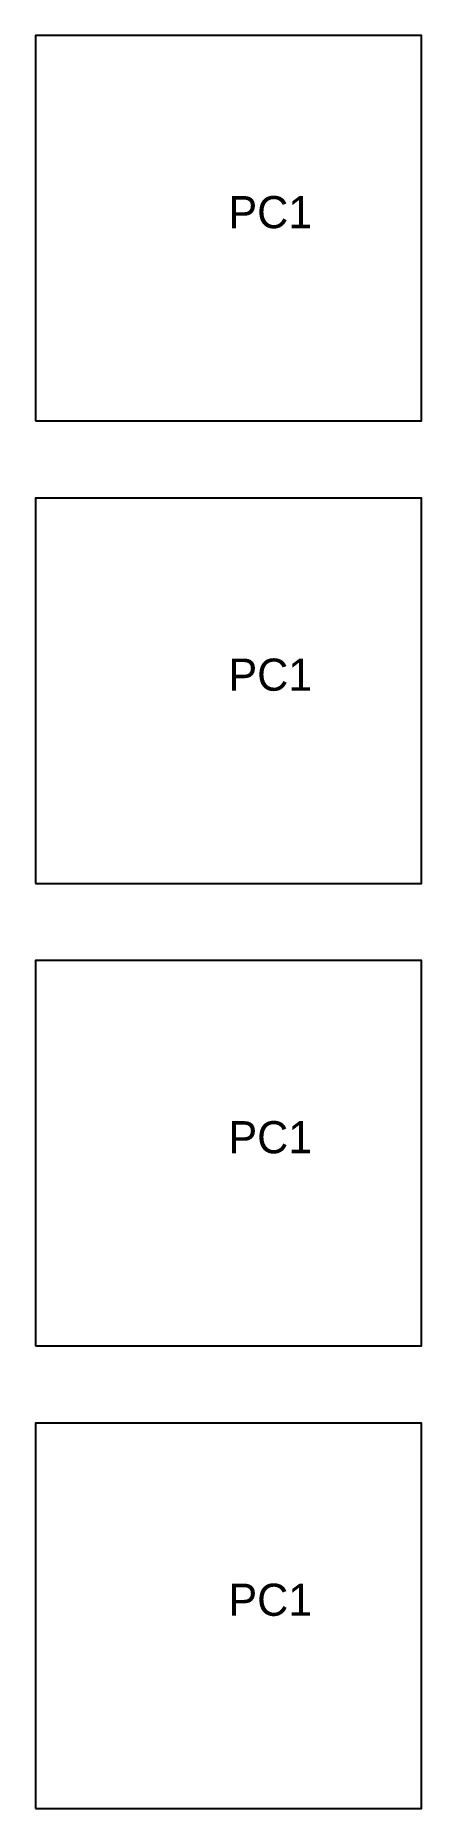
# Model space of a CAD drawing. Header units: millimetres. Extents: x 0 to 1200, y 0 to 800.
# Drawn here: x 8 to 38, y 8 to 146 of the extents above; entities that cross this region are included whole.
import ezdxf

# ---------------------------------------------------------------- set-up
doc = ezdxf.new("R2010")
doc.units = ezdxf.units.MM
doc.layers.add('CUT', color=7, linetype='CONTINUOUS')
doc.layers.add('NOTES', color=8, linetype='CONTINUOUS')

msp = doc.modelspace()

# ---------------------------------------------------------------- linework, layer by layer
at = {"layer": 'CUT'}
for points in [[(8, 116), (38, 116), (38, 146), (8, 146)], [(8, 80), (38, 80), (38, 110), (8, 110)], [(8, 44), (38, 44), (38, 74), (8, 74)], [(8, 8), (38, 8), (38, 38), (8, 38)]]:
    msp.add_lwpolyline(points, close=True, dxfattribs=at)

# ---------------------------------------------------------------- texts
at = {"layer": 'NOTES'}
for p in [(23, 131), (23, 95), (23, 59), (23, 23)]:
    msp.add_text('PC1', height=2.5, dxfattribs=at).set_placement(p)

doc.saveas('drawing.dxf')
